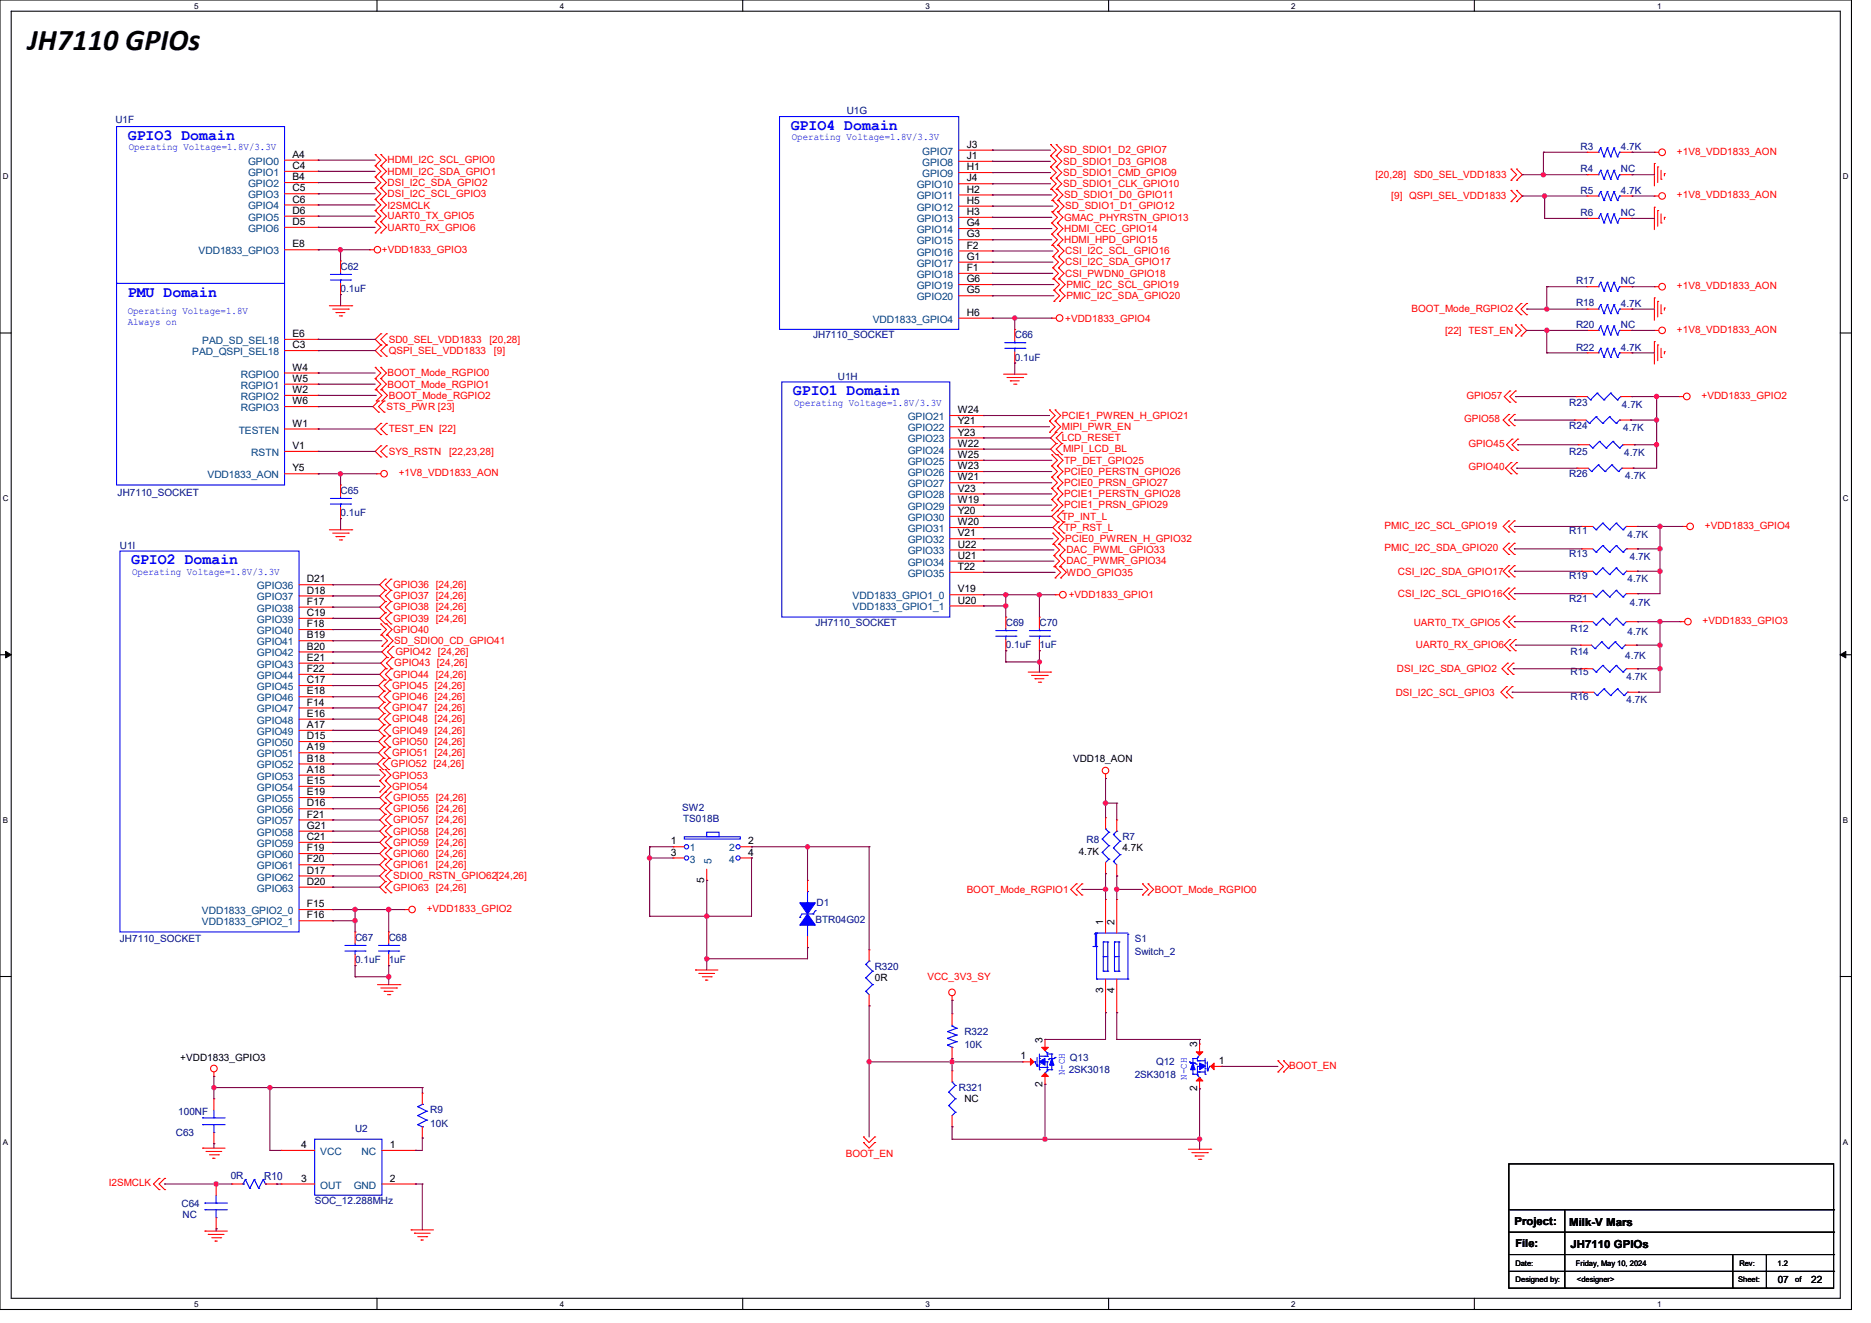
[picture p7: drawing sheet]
<svg xmlns="http://www.w3.org/2000/svg" width="297mm" height="210mm" viewBox="0 0 297 210" stroke-linecap="round" stroke-linejoin="round" font-family="sans-serif">
<defs><g id="words">
<text font-size="4.8" x="4.4" y="7.9">JH7110 GPIOs</text>
<g font-size="2.5" fill="#00f">
<text x="20.3" y="22.2">GPIO3 Domain</text>
<text x="125.5" y="20.6">GPIO4 Domain</text>
<text x="20.3" y="47.1">PMU Domain</text>
<text x="125.9" y="62.7">GPIO1 Domain</text>
<text x="20.8" y="89.6">GPIO2 Domain</text>
</g>
<text font-size="1.8" fill="#000080" x="42" y="187.4">R10</text>
<g font-size="1.8">
<text x="240.4" y="194.4">Project:</text>
<text x="240.6" y="197.9">File:</text>
<text x="249.1" y="194.5">Milk-V Mars</text>
<text x="249.3" y="198.1">JH7110 GPIOs</text>
</g>
<g font-size="1.6" fill="#000080">
<text x="18.3" y="19.6">U1F</text>
<text x="134.4" y="18.1">U1G</text>
<text x="250.9" y="23.8">R3</text>
<text x="257.3" y="23.8">4.7K</text>
<text x="250.9" y="27.4">R4</text>
<text x="257.3" y="27.4">NC</text>
<text x="250.9" y="34.3">R6</text>
<text x="250.9" y="30.8">R5</text>
<text x="257.3" y="34.3">NC</text>
<text x="257.3" y="30.8">4.7K</text>
<text x="54.1" y="42.8">C62</text>
<text x="54.1" y="46.4">0.1uF</text>
<text x="250.2" y="45.1">R17</text>
<text x="257.3" y="45.1">NC</text>
<text x="129.1" y="53.7">JH7110_SOCKET</text>
<text x="161.1" y="53.7">C66</text>
<text x="250.2" y="48.5">R18</text>
<text x="250.2" y="52.1">R20</text>
<text x="257.3" y="48.7">4.7K</text>
<text x="257.3" y="52.1">NC</text>
<text x="161.1" y="57.3">0.1uF</text>
<text x="250.2" y="55.6">R22</text>
<text x="257.3" y="55.6">4.7K</text>
<text x="133" y="60.3">U1H</text>
<text x="249.1" y="64.4">R23</text>
<text x="257.5" y="64.7">4.7K</text>
<text x="249.1" y="68.1">R24</text>
<text x="257.7" y="68.5">4.7K</text>
<text x="249.1" y="75.7">R26</text>
<text x="249.1" y="72.2">R25</text>
<text x="257.8" y="72.4">4.7K</text>
<text x="258" y="76.1">4.7K</text>
<text x="18.7" y="78.8">JH7110_SOCKET</text>
<text x="54.1" y="78.4">C65</text>
<text x="54.1" y="82">0.1uF</text>
<text x="19" y="87.1">U1I</text>
<text x="249.1" y="84.8">R11</text>
<text x="249.1" y="88.4">R13</text>
<text x="258.4" y="85.3">4.7K</text>
<text x="258.7" y="88.9">4.7K</text>
<text x="249.1" y="91.9">R19</text>
<text x="249.1" y="95.5">R21</text>
<text x="258.4" y="92.5">4.7K</text>
<text x="129.4" y="99.4">JH7110_SOCKET</text>
<text x="159.7" y="99.4">C69</text>
<text x="165" y="99.4">C70</text>
<text x="249.3" y="100.3">R12</text>
<text x="258.4" y="100.8">4.7K</text>
<text x="258.7" y="96.2">4.7K</text>
<text x="159.7" y="102.9">0.1uF</text>
<text x="165" y="102.9">1uF</text>
<text x="249.3" y="104">R14</text>
<text x="249.3" y="107.2">R15</text>
<text x="258" y="104.5">4.7K</text>
<text x="258.2" y="107.9">4.7K</text>
<text x="249.3" y="111.1">R16</text>
<text x="258.2" y="111.7">4.7K</text>
<text x="108.3" y="128.7">SW2</text>
<text x="108.5" y="130.5">TS018B</text>
<text x="172.5" y="133.9">R8</text>
<text x="178.2" y="133.4">R7</text>
<text x="129.6" y="143.8">D1</text>
<text x="19" y="149.5">JH7110_SOCKET</text>
<text x="56.4" y="149.4">C67</text>
<text x="61.7" y="149.4">C68</text>
<text x="129.4" y="146.5">BTR04G02</text>
<text x="180.1" y="149.5">S1</text>
<text x="56.4" y="152.9">0.1uF</text>
<text x="61.7" y="152.9">1uF</text>
<text x="138.9" y="154">R320</text>
<text x="180.1" y="151.7">Switch_2</text>
<text x="153.1" y="164.3">R322</text>
<text x="153.1" y="166.4">10K</text>
<text x="152.2" y="173.2">R321</text>
<text x="169.6" y="170.3">2SK3018</text>
<text x="169.8" y="168.4">Q13</text>
<text x="180.1" y="171">2SK3018</text>
<text x="183.5" y="169.1">Q12</text>
<text x="28.3" y="176.9">100NF</text>
<text x="56.4" y="179.7">U2</text>
<text x="68.3" y="176.7">R9</text>
<text x="68.3" y="178.9">10K</text>
<text x="27.9" y="180.3">C63</text>
<text x="28.8" y="191.7">C64</text>
<text x="36.6" y="187.2">0R</text>
<text x="50" y="191.1">SOC_12.288MHz</text>
<text x="29" y="193.3">NC</text>
</g>
<g font-size="1.6" fill="#00f">
<text x="20.4" y="23.8">Operating Voltage=1.8V/3.3V</text>
<text x="125.7" y="22.2">Operating Voltage=1.8V/3.3V</text>
<text x="20.3" y="49.8">Operating Voltage=1.8V</text>
<text x="20.3" y="51.6">Always on</text>
<text x="126.1" y="64.4">Operating Voltage=1.8V/3.3V</text>
<text x="21" y="91.2">Operating Voltage=1.8V/3.3V</text>
<text x="169" y="170.7" transform="rotate(-90 169 170.7)">N-CH</text>
<text x="188.4" y="171.4" transform="rotate(-90 188.4 171.4)">N-CH</text>
</g>
<g font-size="1.6">
<text x="153.5" y="23.5">J3</text>
<text x="46.4" y="25">A4</text>
<text x="46.4" y="28.6">B4</text>
<text x="46.4" y="26.8">C4</text>
<text x="153.5" y="27">H1</text>
<text x="153.5" y="25.2">J1</text>
<text x="153.5" y="28.8">J4</text>
<text x="46.4" y="30.4">C5</text>
<text x="46.4" y="32.2">C6</text>
<text x="46.4" y="35.7">D5</text>
<text x="46.4" y="33.9">D6</text>
<text x="153.5" y="35.9">G4</text>
<text x="153.5" y="30.6">H2</text>
<text x="153.5" y="34.1">H3</text>
<text x="153.5" y="32.3">H5</text>
<text x="46.4" y="39.3">E8</text>
<text x="153.5" y="39.5">F2</text>
<text x="153.5" y="41.2">G1</text>
<text x="153.5" y="37.7">G3</text>
<text x="153.5" y="43">F1</text>
<text x="153.5" y="46.6">G5</text>
<text x="153.5" y="44.8">G6</text>
<text x="46.4" y="53.5">E6</text>
<text x="153.5" y="50.1">H6</text>
<text x="46.4" y="58.8">W4</text>
<text x="46.4" y="55.3">C3</text>
<text x="46.4" y="62.4">W2</text>
<text x="46.4" y="60.6">W5</text>
<text x="46.4" y="64.2">W6</text>
<text x="152" y="65.6">W24</text>
<text x="46.4" y="71.3">V1</text>
<text x="46.4" y="67.7">W1</text>
<text x="152" y="70.9">W22</text>
<text x="152" y="67.4">Y21</text>
<text x="152" y="69.1">Y23</text>
<text x="46.4" y="74.8">Y5</text>
<text x="152" y="76.2">W21</text>
<text x="152" y="74.5">W23</text>
<text x="152" y="72.7">W25</text>
<text x="152" y="78">V23</text>
<text x="152" y="79.8">W19</text>
<text x="152" y="83.4">W20</text>
<text x="152" y="81.6">Y20</text>
<text x="152" y="88.7">U21</text>
<text x="152" y="86.9">U22</text>
<text x="152" y="85.1">V21</text>
<text x="48.7" y="94.2">D18</text>
<text x="48.7" y="92.4">D21</text>
<text x="48.7" y="96">F17</text>
<text x="152" y="90.5">T22</text>
<text x="152" y="95.8">U20</text>
<text x="152" y="94">V19</text>
<text x="48.7" y="101.3">B19</text>
<text x="48.7" y="97.8">C19</text>
<text x="48.7" y="99.5">F18</text>
<text x="48.7" y="103.1">B20</text>
<text x="48.7" y="104.9">E21</text>
<text x="48.7" y="106.7">F22</text>
<text x="48.7" y="108.4">C17</text>
<text x="48.7" y="113.8">E16</text>
<text x="48.7" y="110.2">E18</text>
<text x="48.7" y="112">F14</text>
<text x="48.7" y="115.5">A17</text>
<text x="48.7" y="119.1">A19</text>
<text x="48.7" y="117.3">D15</text>
<text x="48.7" y="122.7">A18</text>
<text x="48.7" y="120.9">B18</text>
<text x="48.7" y="124.4">E15</text>
<text x="170.3" y="120.9">VDD18_AON</text>
<text x="48.7" y="128">D16</text>
<text x="48.7" y="126.2">E19</text>
<text x="48.7" y="129.8">F21</text>
<text x="48.7" y="131.6">G21</text>
<text x="48.7" y="133.3">C21</text>
<text x="48.7" y="135.1">F19</text>
<text x="48.7" y="136.9">F20</text>
<text x="106.5" y="134">1</text>
<text x="106.5" y="135.8">3</text>
<text x="118.8" y="134">2</text>
<text x="118.8" y="135.8">4</text>
<text x="171.2" y="135.7">4.7K</text>
<text x="178.2" y="135.1">4.7K</text>
<text x="48.7" y="138.7">D17</text>
<text x="48.7" y="140.4">D20</text>
<text x="48.7" y="144">F15</text>
<text x="111.8" y="140.1" transform="rotate(-90 111.8 140.1)">5</text>
<text x="48.7" y="145.8">F16</text>
<text x="175.1" y="146.8" transform="rotate(-90 175.1 146.8)">1</text>
<text x="176.9" y="146.8" transform="rotate(-90 176.9 146.8)">2</text>
<text x="138.9" y="155.7">0R</text>
<text x="175.1" y="157.6" transform="rotate(-90 175.1 157.6)">3</text>
<text x="176.9" y="157.6" transform="rotate(-90 176.9 157.6)">4</text>
<text x="165.5" y="165.5" transform="rotate(-90 165.5 165.5)">3</text>
<text x="190" y="166.2" transform="rotate(-90 190 166.2)">3</text>
<text x="28.6" y="168.4">+VDD1833_GPIO3</text>
<text x="162" y="168.2">1</text>
<text x="165.5" y="172.5" transform="rotate(-90 165.5 172.5)">2</text>
<text x="190" y="173.2" transform="rotate(-90 190 173.2)">2</text>
<text x="193.5" y="168.9">1</text>
<text x="153.1" y="174.9">NC</text>
<text x="47.8" y="182.2">4</text>
<text x="61.9" y="182.2">1</text>
<text x="47.8" y="187.6">3</text>
<text x="61.9" y="187.6">2</text>
<text x="282.2" y="203.6">07</text>
<text x="287.5" y="203.6">22</text>
</g>
<g font-size="1.6" fill="#004080">
<text x="39.4" y="26.1">GPIO0</text>
<text x="39.4" y="29.7">GPIO2</text>
<text x="39.4" y="27.9">GPIO1</text>
<text x="145.5" y="29.9">GPIO10</text>
<text x="146.4" y="28.1">GPIO9</text>
<text x="146.4" y="26.3">GPIO8</text>
<text x="146.4" y="24.6">GPIO7</text>
<text x="39.4" y="31.5">GPIO3</text>
<text x="39.4" y="33.3">GPIO4</text>
<text x="39.4" y="35">GPIO5</text>
<text x="145.5" y="31.7">GPIO11</text>
<text x="145.5" y="35.2">GPIO13</text>
<text x="145.5" y="33.4">GPIO12</text>
<text x="31.5" y="40.4">VDD1833_GPIO3</text>
<text x="39.4" y="36.8">GPIO6</text>
<text x="145.5" y="40.6">GPIO16</text>
<text x="145.5" y="38.8">GPIO15</text>
<text x="145.5" y="37">GPIO14</text>
<text x="145.5" y="44.1">GPIO18</text>
<text x="145.5" y="42.3">GPIO17</text>
<text x="145.5" y="47.7">GPIO20</text>
<text x="145.5" y="45.9">GPIO19</text>
<text x="138.5" y="51.2">VDD1833_GPIO4</text>
<text x="30.5" y="56.4">PAD_QSPI_SEL18</text>
<text x="32.1" y="54.6">PAD_SD_SEL18</text>
<text x="38.2" y="59.9">RGPIO0</text>
<text x="38.2" y="63.5">RGPIO2</text>
<text x="38.2" y="61.7">RGPIO1</text>
<text x="38.2" y="65.3">RGPIO3</text>
<text x="37.9" y="68.8">TESTEN</text>
<text x="144.1" y="66.7">GPIO21</text>
<text x="144.1" y="68.5">GPIO22</text>
<text x="144.1" y="70.2">GPIO23</text>
<text x="32.9" y="75.9">VDD1833_AON</text>
<text x="39.9" y="72.4">RSTN</text>
<text x="144.1" y="77.3">GPIO27</text>
<text x="144.1" y="72">GPIO24</text>
<text x="144.1" y="75.6">GPIO26</text>
<text x="144.1" y="73.8">GPIO25</text>
<text x="144.1" y="79.1">GPIO28</text>
<text x="144.1" y="80.9">GPIO29</text>
<text x="144.1" y="82.7">GPIO30</text>
<text x="144.1" y="89.8">GPIO34</text>
<text x="144.1" y="88">GPIO33</text>
<text x="144.1" y="86.2">GPIO32</text>
<text x="144.1" y="84.5">GPIO31</text>
<text x="40.8" y="95.3">GPIO37</text>
<text x="40.8" y="93.5">GPIO36</text>
<text x="135.4" y="95.1">VDD1833_GPIO1_0</text>
<text x="144.1" y="91.6">GPIO35</text>
<text x="40.8" y="98.9">GPIO39</text>
<text x="40.8" y="97.1">GPIO38</text>
<text x="40.8" y="100.6">GPIO40</text>
<text x="135.4" y="96.9">VDD1833_GPIO1_1</text>
<text x="40.8" y="102.4">GPIO41</text>
<text x="40.8" y="104.2">GPIO42</text>
<text x="40.8" y="106">GPIO43</text>
<text x="40.8" y="107.8">GPIO44</text>
<text x="40.8" y="109.5">GPIO45</text>
<text x="40.8" y="111.3">GPIO46</text>
<text x="40.8" y="113.1">GPIO47</text>
<text x="40.8" y="116.6">GPIO49</text>
<text x="40.8" y="118.4">GPIO50</text>
<text x="40.8" y="114.9">GPIO48</text>
<text x="40.8" y="123.8">GPIO53</text>
<text x="40.8" y="120.2">GPIO51</text>
<text x="40.8" y="122">GPIO52</text>
<text x="40.8" y="125.5">GPIO54</text>
<text x="40.8" y="129.1">GPIO56</text>
<text x="40.8" y="127.3">GPIO55</text>
<text x="40.8" y="130.9">GPIO57</text>
<text x="40.8" y="134.4">GPIO59</text>
<text x="40.8" y="136.2">GPIO60</text>
<text x="40.8" y="138">GPIO61</text>
<text x="40.8" y="132.7">GPIO58</text>
<text x="109.5" y="135.1">1</text>
<text x="109.5" y="136.9">3</text>
<text x="112.9" y="137.1" transform="rotate(-90 112.9 137.1)">5</text>
<text x="115.8" y="135.1">2</text>
<text x="115.8" y="136.9">4</text>
<text x="40.8" y="139.8">GPIO62</text>
<text x="40.8" y="141.5">GPIO63</text>
<text x="32" y="145.1">VDD1833_GPIO2_0</text>
<text x="32" y="146.9">VDD1833_GPIO2_1</text>
<text x="50.8" y="183.3">VCC</text>
<text x="57.4" y="183.3">NC</text>
<text x="50.8" y="188.7">OUT</text>
<text x="56.2" y="188.7">GND</text>
</g>
<g font-size="1.6" fill="#f00">
<text x="61.5" y="26">HDMI_I2C_SCL_GPIO0</text>
<text x="61.5" y="27.7">HDMI_I2C_SDA_GPIO1</text>
<text x="61.5" y="29.5">DSI_I2C_SDA_GPIO2</text>
<text x="168.8" y="24.4">SD_SDIO1_D2_GPIO7</text>
<text x="168.8" y="26.1">SD_SDIO1_D3_GPIO8</text>
<text x="168.8" y="29.7">SD_SDIO1_CLK_GPIO10</text>
<text x="168.8" y="27.9">SD_SDIO1_CMD_GPIO9</text>
<text x="218.4" y="28.3">[20,28]</text>
<text x="224.4" y="28.3">SD0_SEL_VDD1833</text>
<text x="266.2" y="24.5">+1V8_VDD1833_AON</text>
<text x="61.5" y="31.3">DSI_I2C_SCL_GPIO3</text>
<text x="61.5" y="34.8">UART0_TX_GPIO5</text>
<text x="61.5" y="33.3">I2SMCLK</text>
<text x="168.9" y="35">GMAC_PHYRSTN_GPIO13</text>
<text x="168.9" y="31.5">SD_SDIO1_D0_GPIO11</text>
<text x="169.1" y="33.3">SD_SDIO1_D1_GPIO12</text>
<text x="220.8" y="31.6">[9] QSPI_SEL_VDD1833</text>
<text x="266.2" y="31.5">+1V8_VDD1833_AON</text>
<text x="60.6" y="40.2">+VDD1833_GPIO3</text>
<text x="61.5" y="36.6">UART0_RX_GPIO6</text>
<text x="168.9" y="36.8">HDMI_CEC_GPIO14</text>
<text x="168.9" y="38.6">HDMI_HPD_GPIO15</text>
<text x="169.1" y="40.4">CSI_I2C_SCL_GPIO16</text>
<text x="169.1" y="42.1">CSI_I2C_SDA_GPIO17</text>
<text x="169.1" y="43.9">CSI_PWDN0_GPIO18</text>
<text x="169.3" y="45.7">PMIC_I2C_SCL_GPIO19</text>
<text x="169.3" y="47.5">PMIC_I2C_SDA_GPIO20</text>
<text x="266.2" y="45.9">+1V8_VDD1833_AON</text>
<text x="169.1" y="51">+VDD1833_GPIO4</text>
<text x="224" y="49.6">BOOT_Mode_RGPIO2</text>
<text x="229.4" y="53">[22] TEST_EN</text>
<text x="266.2" y="52.8">+1V8_VDD1833_AON</text>
<text x="61.5" y="59.7">BOOT_Mode_RGPIO0</text>
<text x="61.7" y="56.2">QSPI_SEL_VDD1833</text>
<text x="61.7" y="54.4">SD0_SEL_VDD1833</text>
<text x="77.7" y="54.4">[20,28]</text>
<text x="78.4" y="56.2">[9]</text>
<text x="61.3" y="65.1">STS_PWR [23]</text>
<text x="61.5" y="61.5">BOOT_Mode_RGPIO1</text>
<text x="61.7" y="63.3">BOOT_Mode_RGPIO2</text>
<text x="232.8" y="63.3">GPIO57</text>
<text x="270.1" y="63.3">+VDD1833_GPIO2</text>
<text x="61.7" y="68.6">TEST_EN [22]</text>
<text x="168.6" y="66.5">PCIE1_PWREN_H_GPIO21</text>
<text x="168.6" y="70">LCD_RESET</text>
<text x="168.6" y="68.3">MIPI_PWR_EN</text>
<text x="168.8" y="71.8">MIPI_LCD_BL</text>
<text x="232.4" y="67">GPIO58</text>
<text x="233.1" y="70.9">GPIO45</text>
<text x="61.7" y="72.2">SYS_RSTN</text>
<text x="63.3" y="75.6">+1V8_VDD1833_AON</text>
<text x="71.3" y="72.2">[22,23,28]</text>
<text x="168.9" y="75.4">PCIE0_PERSTN_GPIO26</text>
<text x="168.9" y="77.2">PCIE0_PRSN_GPIO27</text>
<text x="168.9" y="73.6">TP_DET_GPIO25</text>
<text x="233.1" y="74.7">GPIO40</text>
<text x="168.6" y="82.5">TP_INT_L</text>
<text x="168.9" y="78.9">PCIE1_PERSTN_GPIO28</text>
<text x="168.9" y="80.7">PCIE1_PRSN_GPIO29</text>
<text x="219.8" y="83.9">PMIC_I2C_SCL_GPIO19</text>
<text x="270.6" y="83.9">+VDD1833_GPIO4</text>
<text x="168.9" y="84.3">TP_RST_L</text>
<text x="169.1" y="86">PCIE0_PWREN_H_GPIO32</text>
<text x="169.3" y="87.8">DAC_PWML_GPIO33</text>
<text x="169.3" y="89.6">DAC_PWMR_GPIO34</text>
<text x="219.8" y="87.5">PMIC_I2C_SDA_GPIO20</text>
<text x="62.4" y="95.1">GPIO37 [24,26]</text>
<text x="62.4" y="93.3">GPIO36 [24,26]</text>
<text x="169.3" y="91.4">WDO_GPIO35</text>
<text x="169.6" y="94.9">+VDD1833_GPIO1</text>
<text x="221.9" y="91.2">CSI_I2C_SDA_GPIO17</text>
<text x="221.9" y="94.8">CSI_I2C_SCL_GPIO16</text>
<text x="62.4" y="96.9">GPIO38 [24,26]</text>
<text x="62.4" y="98.7">GPIO39 [24,26]</text>
<text x="62.4" y="100.5">GPIO40</text>
<text x="224.4" y="99.4">UART0_TX_GPIO5</text>
<text x="270.3" y="99">+VDD1833_GPIO3</text>
<text x="62.4" y="107.6">GPIO44 [24,26]</text>
<text x="62.6" y="105.8">GPIO43 [24,26]</text>
<text x="62.6" y="102.2">SD_SDIO0_CD_GPIO41</text>
<text x="62.8" y="104">GPIO42 [24,26]</text>
<text x="221.7" y="106.7">DSI_I2C_SDA_GPIO2</text>
<text x="224.8" y="102.9">UART0_RX_GPIO6</text>
<text x="62.2" y="109.3">GPIO45 [24,26]</text>
<text x="62.2" y="111.1">GPIO46 [24,26]</text>
<text x="62.2" y="112.9">GPIO47 [24,26]</text>
<text x="221.5" y="110.4">DSI_I2C_SCL_GPIO3</text>
<text x="62.2" y="114.7">GPIO48 [24,26]</text>
<text x="62.2" y="116.5">GPIO49 [24,26]</text>
<text x="62.2" y="118.2">GPIO50 [24,26]</text>
<text x="62.1" y="121.8">GPIO52 [24,26]</text>
<text x="62.2" y="120">GPIO51 [24,26]</text>
<text x="62.2" y="123.6">GPIO53</text>
<text x="62.2" y="125.3">GPIO54</text>
<text x="62.4" y="128.9">GPIO56 [24,26]</text>
<text x="62.4" y="127.1">GPIO55 [24,26]</text>
<text x="62.4" y="130.7">GPIO57 [24,26]</text>
<text x="62.4" y="134.2">GPIO59 [24,26]</text>
<text x="62.4" y="132.5">GPIO58 [24,26]</text>
<text x="62.4" y="137.8">GPIO61 [24,26]</text>
<text x="62.4" y="136">GPIO60 [24,26]</text>
<text x="62.4" y="139.6">SDIO0_RSTN_GPIO62[24,26]</text>
<text x="62.4" y="141.4">GPIO63 [24,26]</text>
<text x="153.4" y="141.7">BOOT_Mode_RGPIO1</text>
<text x="183.3" y="141.7">BOOT_Mode_RGPIO0</text>
<text x="67.7" y="144.7">+VDD1833_GPIO2</text>
<text x="147.2" y="155.6">VCC_3V3_SY</text>
<text x="204.7" y="169.6">BOOT_EN</text>
<text x="134.2" y="183.7">BOOT_EN</text>
<text x="17.3" y="188.3">I2SMCLK</text>
</g>
<g font-size="1.3">
<text x="30.8" y="1.4">5</text>
<text x="88.9" y="1.4">4</text>
<text x="146.9" y="1.4">3</text>
<text x="205" y="1.4">2</text>
<text x="263" y="1.4">1</text>
<text x=".4" y="28.5">D</text>
<text x="292.5" y="28.5">D</text>
<text x=".4" y="79.5">C</text>
<text x="292.5" y="79.5">C</text>
<text x=".4" y="130.6">B</text>
<text x="292.5" y="130.6">B</text>
<text x=".4" y="181.7">A</text>
<text x="292.5" y="181.7">A</text>
<text x="30.8" y="207.4">5</text>
<text x="88.9" y="207.4">4</text>
<text x="146.9" y="207.4">3</text>
<text x="205" y="207.4">2</text>
<text x="263" y="207.4">1</text>
</g>
<g font-size="1.2">
<text x="240.5" y="201">Date:</text>
<text x="240.6" y="203.5">Designed by:</text>
<text x="250.2" y="201">Friday, May 10, 2024</text>
<text x="250.3" y="203.5">&lt;designer&gt;</text>
<text x="275.9" y="203.5">Sheet:</text>
<text x="276.1" y="201">Rev:</text>
<text x="282.2" y="201">1.2</text>
<text x="285" y="203.5">of</text>
</g>
</g></defs>
<path d="M0 0h293.9v207.9h-293.9zM1.8 1.8h290.3v204.3h-290.3z" fill="none" stroke="#000" stroke-width=".17"/>
<g fill="#fff">
<path d="M30.8 .2h.7v1.4h-.7z"/>
<path d="M30.8 206.3h.7v1.4h-.7z"/>
</g>
<path d="M59.8 0v1.8M59.8 206.1v1.8" fill="none" stroke="#000" stroke-width=".17"/>
<g fill="#fff">
<path d="M88.9 .2h.7v1.4h-.7z"/>
<path d="M88.9 206.3h.7v1.4h-.7z"/>
</g>
<path d="M117.9 0v1.8M117.9 206.1v1.8" fill="none" stroke="#000" stroke-width=".17"/>
<g fill="#fff">
<path d="M146.9 .2h.7v1.4h-.7z"/>
<path d="M146.9 206.3h.7v1.4h-.7z"/>
</g>
<path d="M176 0v1.8M176 206.1v1.8" fill="none" stroke="#000" stroke-width=".17"/>
<g fill="#fff">
<path d="M205 .2h.7v1.4h-.7z"/>
<path d="M205 206.3h.7v1.4h-.7z"/>
</g>
<path d="M234 0v1.8M234 206.1v1.8" fill="none" stroke="#000" stroke-width=".17"/>
<g fill="#fff">
<path d="M263.1 .2h.7v1.4h-.7z"/>
<path d="M263.1 206.3h.7v1.4h-.7z"/>
<path d="M.4 27.3h1v1.4h-1z"/>
<path d="M292.6 27.3h.9v1.4h-.9z"/>
<path d="M.4 78.4h1v1.4h-1z"/>
<path d="M292.6 78.4h.9v1.4h-.9z"/>
</g>
<path d="M0 52.9h1.8M292.1 52.9h1.8" fill="none" stroke="#000" stroke-width=".17"/>
<g fill="#fff">
<path d="M.4 129.5h.9v1.4h-.9z"/>
<path d="M292.6 129.5h.8v1.4h-.8z"/>
</g>
<path d="M0 103.9h1.8M292.1 103.9h1.8" fill="none" stroke="#000" stroke-width=".17"/>
<path d="M.9 103.4l.9 .5-.9 .5zM292.1 103.9l.9-.5v1z" fill="#000" stroke="#000" stroke-width=".16"/>
<g fill="#fff">
<path d="M.4 180.5h.9v1.4h-.9z"/>
<path d="M292.5 180.5h.9v1.4h-.9z"/>
</g>
<g fill="none" stroke="#000" stroke-width=".17">
<path d="M0 155h1.8M292.1 155h1.8M239.5 184.7h51.6v19.8h-51.6zM239.5 192h51.6M239.5 195.6h51.6M239.5 199.1h51.6M248.4 192v12.5M275.1 199.1v5.4M280.4 199.1v5.4M291.1 192h.1M291.1 195.6h.1M291.1 199.1h.1"/>
<path d="M239.5 201.8h51.6M248.4 204.5h.1M275.1 204.5h.1M280.4 204.5h.1M291.1 201.8h.1"/>
</g>
<g fill="none" stroke="#f00" stroke-width=".17">
<path d="M45.2 39.6h5.3M45.2 25.4h5.3M45.2 29h5.3M45.2 27.2h5.3M45.2 30.8h5.3M45.2 32.5h5.3M45.2 36.1h5.3M45.2 34.3h5.3M50.5 25.4h.1M50.5 29h.1M50.5 27.2h.1M50.5 30.8h.1"/>
<path d="M50.5 32.5h.1M50.5 36.1h.1M50.5 34.3h.1M50.5 39.6h.1M58.7 39.6h.1M58.7 39.6h.7M59.6 24.5h.1M59.6 26.3h.1M59.6 28.1h.1M59.6 29.9h.1M59.6 31.6h.1M59.6 33.4h.1"/>
<path d="M59.6 35.2h.1M59.6 37h.1M59.6 24.5l.9 .9-.9 .9M59.6 26.3l.9 .9-.9 .9M59.6 28.1l.9 .9-.9 .9M59.6 29.9l.9 .9-.9 .8M59.6 33.4l.9 .9-.9 .9M59.6 35.2l.9 .9-.9 .9M59.6 31.6l.9 .9-.9 .9M60.5 24.5h.1M60.5 26.3h.1M60.5 28.1h.1"/>
<path d="M60.5 29.9h.1M60.5 31.6h.1M60.5 33.4h.1M60.5 35.2h.1M60.5 37h.1M60.5 24.5l.8 .9-.8 .9M60.5 26.3l.8 .9-.8 .9M60.5 28.1l.8 .9-.8 .9M60.5 29.9l.8 .9-.8 .8M60.5 33.4l.8 .9-.8 .9M60.5 35.2l.8 .9-.8 .9M60.5 31.6l.8 .9-.8 .9"/>
<path d="M152.2 39.8h5.3M152.2 38.1h5.3M152.2 36.3h5.3M152.2 27.4h5.3M152.2 30.9h5.3M152.2 34.5h5.3M152.2 32.7h5.3M152.2 25.6h5.3M152.2 23.8h5.3M152.2 29.2h5.3M157.5 39.8h.1M157.5 38.1h.1"/>
<path d="M157.5 36.3h.1M157.5 27.4h.1M157.5 30.9h.1M157.5 34.5h.1M157.5 32.7h.1M157.5 25.6h.1M157.5 23.8h.1M157.5 29.2h.1M166.8 22.9h.1M166.8 24.7h.1M166.8 26.5h.1M166.8 28.3h.1"/>
<path d="M166.8 30.1h.1M166.8 22.9l.9 .9-.9 .9M166.8 24.7l.9 .9-.9 .9M166.8 28.3l.9 .9-.9 .9M166.8 26.5l.9 .9-.9 .9M167 33.6h.1M167 35.4h.1M167 37.2h.1M167 38.9h.1M167 30.1h.1M167 31.8h.1M167 33.6l.9 .9-.9 .9"/>
<path d="M167 35.4l.9 .9-.9 .9M167 37.2l.9 .9-.9 .8M167 30.1l.9 .8-.9 .9M167.1 38.9h.1M167.1 31.8h.1M167.1 33.6h.1M167.1 38.9l.9 .9-.9 .9M167.1 31.8l.9 .9-.9 .9M167.7 22.9h.1M167.7 24.7h.1M167.7 26.5h.1M167.7 28.3h.1"/>
<path d="M167.7 30.1h.1M167.7 22.9l.9 .9-.9 .9M167.7 24.7l.9 .9-.9 .9M167.7 28.3l.9 .9-.9 .9M167.7 26.5l.9 .9-.9 .9M167.9 33.6h.1M167.9 35.4h.1M167.9 37.2h.1M167.9 38.9h.1M167.9 30.1h.1M167.9 31.8h.1M167.9 33.6l.8 .9-.8 .9"/>
<path d="M167.9 35.4l.8 .9-.8 .9M167.9 37.2l.8 .9-.8 .8M167.9 30.1l.8 .8-.8 .9M168 38.9h.1M168 31.8h.1M168 33.6h.1M168 38.9l.9 .9-.9 .9M168 31.8l.9 .9-.9 .9M239.9 28.6h.1M239.9 26.8h.1M239.9 32h.1M239.9 30.2h.1"/>
<path d="M239.9 26.8l.8 .9-.8 .9M239.9 30.2l.8 .9-.8 .9M240.7 26.8h.1M240.7 28.6h.1M240.7 30.2h.1M240.7 32h.1M240.7 26.8l.9 .9-.9 .9M240.7 30.2l.9 .9-.9 .9M251.9 34.7h.1M251.9 27.7h.1M251.9 24.2h.1M251.9 31.1h.1"/>
<path d="M251.9 24.2h1.8M251.9 31.1h1.8M251.9 34.7h1.8M251.9 27.7h1.8M257.3 24.2h1.8M257.3 31.1h1.8M257.3 34.7h1.8M257.3 27.7h1.8M259.1 34.7h.1M259.1 27.7h.1M259.1 24.2h.1M259.1 31.1h.1"/>
<path d="M262.6 26h.1M262.6 24.2h.1M262.6 32.9h.1M262.6 31.1h.1M262.6 26v3.5M262.6 32.9v3.5M262.6 24.2h.7M262.6 31.1h.7M263.1 26.5h.1M263.1 33.4h.1M263.1 26.5v2.5M263.1 33.4v2.5"/>
<path d="M263.7 28.4h.1M263.7 35.4h.1M263.7 27v1.4M263.7 34v1.4M264.2 27.6h.1M264.2 34.5h.1M264.2 27.6v.3M264.2 34.5v.3M45.2 59.2h5.3M45.2 55.6h5.3M45.2 53.9h5.3M50.5 59.2h.1"/>
<path d="M50.5 55.6h.1M50.5 53.9h.1M52.3 48.5h3.5M52.8 49.1h2.5M53.3 49.6h.1M53.3 49.6h1.5M53.9 50.1h.3M54.1 41.4h.1M54.1 46.8h.1M54.1 41.4v1.8M54.1 45v1.8M54.2 50.1h.1"/>
<path d="M55.3 49.1h.1M55.8 48.5h.1M59.6 58.3h.1M59.6 58.3l.9 .9-.9 .9M60.5 54.8h.1M60.5 56.5h.1M60.5 53h.1M60.5 58.3h.1M60.5 54.8l-.9 .8 .9 .9M60.5 53l-.9 .9 .9 .9M60.5 58.3l.8 .9-.8 .9M61.3 56.5h.1"/>
<path d="M61.3 54.8h.1M61.3 53h.1M61.3 54.8l-.8 .8 .8 .9M61.3 53l-.8 .9 .8 .9M152.2 50.5h5.3M152.2 43.4h5.3M152.2 41.6h5.3M152.2 46.9h5.3M152.2 45.2h5.3M157.5 43.4h.1M157.5 41.6h.1M157.5 46.9h.1"/>
<path d="M157.5 45.2h.1M157.5 50.5h.1M159.3 59.4h3.6M159.9 59.9h2.4M161.1 52.3h.1M161.1 57.6h.1M161.1 52.3v1.8M161.1 55.8v1.8M162.3 59.9h.1M162.9 59.4h.1M167 50.5h.1M167 50.5h.7"/>
<path d="M167.1 40.7h.1M167.1 42.5h.1M167.1 44.3h.1M167.1 40.7l.9 .9-.9 .9M167.1 42.5l.9 .9-.9 .9M167.3 44.3h.1M167.3 46.1h.1M167.3 47.8h.1M167.3 44.3l.9 .9-.9 .9M167.3 46.1l.9 .8-.9 .9M168 40.7h.1M168 42.5h.1"/>
<path d="M168 44.3h.1M168 40.7l.9 .9-.9 .9M168 42.5l.9 .9-.9 .9M168.2 44.3h.1M168.2 46.1h.1M168.2 47.8h.1M168.2 44.3l.9 .9-.9 .9M168.2 46.1l.9 .8-.9 .9M240.6 53.3h.1M240.6 51.6h.1M240.6 51.6l.8 .9-.8 .8M241.4 51.6h.1"/>
<path d="M241.4 53.3h.1M241.4 48.2h.1M241.4 50h.1M241.4 51.6l.9 .9-.9 .8M241.4 48.2l-.8 .9 .8 .9M242.3 48.2h.1M242.3 50h.1M242.3 48.2l-.9 .9 .9 .9M251.9 49.1h.1M251.9 45.5h.1M251.9 56h.1M251.9 52.5h.1"/>
<path d="M251.9 49.1h1.8M251.9 45.5h1.8M251.9 52.5h1.8M251.9 56h1.8M257.3 49.1h1.8M257.3 45.5h1.8M257.3 52.5h1.8M257.3 56h1.8M259.1 49.1h.1M259.1 45.5h.1M259.1 56h.1M259.1 52.5h.1"/>
<path d="M262.6 47.3h.1M262.6 45.5h.1M262.6 54.2h.1M262.6 52.5h.1M262.6 47.3v3.5M262.6 54.2v3.6M262.6 45.5h.7M262.6 52.5h.7M263.1 47.8h.1M263.1 54.8h.1M263.1 47.8v2.5M263.1 54.8v2.5"/>
<path d="M263.7 49.8h.1M263.7 56.7h.1M263.7 48.4v1.4M263.7 55.3v1.4M264.2 48.9h.1M264.2 55.8h.1M264.2 48.9v.4M264.2 55.8v.4M45.2 75.2h5.3M45.2 61h5.3M45.2 71.6h5.3M45.2 68.1h5.3"/>
<path d="M45.2 62.8h5.3M45.2 64.5h5.3M50.5 71.6h.1M50.5 68.1h.1M50.5 62.8h.1M50.5 61h.1M50.5 64.5h.1M50.5 75.2h.1M54.1 77h.1M54.1 77v1.8M59.6 60.1h.1M59.6 61.9h.1"/>
<path d="M59.6 60.1l.9 .9-.9 .9M59.7 75.2h.1M59.7 61.9h.1M59.7 63.6h.1M59.7 75.2h.8M59.7 61.9l.9 .9-.9 .8M60.1 63.6h.1M60.1 65.4h.1M60.1 63.6l-.9 .9 .9 .9M60.5 67.2h.1M60.5 69h.1M60.5 70.8h.1"/>
<path d="M60.5 72.5h.1M60.5 60.1h.1M60.5 61.9h.1M60.5 67.2l-.9 .9 .9 .9M60.5 70.8l-.9 .8 .9 .9M60.5 60.1l.8 .9-.8 .9M60.6 61.9h.1M60.6 63.6h.1M60.6 61.9l.9 .9-.9 .8M61 65.4h.1M61 63.6h.1M61 63.6l-.9 .9 .9 .9"/>
<path d="M61.3 69h.1M61.3 67.2h.1M61.3 72.5h.1M61.3 70.8h.1M61.3 67.2l-.8 .9 .8 .9M61.3 70.8l-.8 .8 .8 .9M150.8 78.4h5.3M150.8 76.6h5.3M150.8 71.3h5.3M150.8 74.8h5.3M150.8 66h5.3M150.8 73.1h5.3"/>
<path d="M150.8 67.7h5.3M150.8 69.5h5.3M156.1 78.4h.1M156.1 76.6h.1M156.1 71.3h.1M156.1 74.8h.1M156.1 66h.1M156.1 73.1h.1M156.1 67.7h.1M156.1 69.5h.1M160.4 60.5h.1M160.4 60.5h1.4"/>
<path d="M160.9 61h.4M161.3 61h.1M166.6 65.1h.1M166.6 66.8h.1M166.6 68.6h.1M166.6 65.1l.9 .9-.9 .8M166.6 66.8l.9 .9-.9 .9M167 74h.1M167 75.7h.1M167 77.5h.1M167 79.3h.1M167 72.2h.1"/>
<path d="M167 74l.9 .8-.9 .9M167 75.7l.9 .9-.9 .9M167 77.5l.9 .9-.9 .9M167 79.3l.9 .9-.9 .9M167 72.2l.9 .9-.9 .9M167.5 65.1h.1M167.5 66.8h.1M167.5 68.6h.1M167.5 65.1l.9 .9-.9 .8M167.5 66.8l.9 .9-.9 .9M167.7 68.6h.1M167.7 70.4h.1"/>
<path d="M167.7 72.2h.1M167.7 68.6l-.9 .9 .9 .9M167.7 70.4l-.9 .9 .9 .9M167.9 74h.1M167.9 75.7h.1M167.9 77.5h.1M167.9 79.3h.1M167.9 72.2h.1M167.9 74l.8 .8-.8 .9M167.9 75.7l.8 .9-.8 .9M167.9 77.5l.8 .9-.8 .9M167.9 79.3l.8 .9-1.7 1.8 .9 .8"/>
<path d="M167.9 72.2l.8 .9-.8 .9M168.6 70.4h.1M168.6 68.6h.1M168.6 72.2h.1M168.6 68.6l-.9 .9 .9 .9M168.6 70.4l-.9 .9 .9 .9M239.5 65.8h.1M239.5 67.6h.1M239.5 65.8l-.9 .9 .9 .9M239.7 62.1h.1M239.7 63.8h.1M239.7 62.1l-.9 .8 .9 .9"/>
<path d="M239.9 73.4h.1M239.9 75.2h.1M239.9 73.4l-.9 .9 .9 .9M240 69.7h.1M240 71.5h.1M240 69.7l-.9 .9 .9 .9M240.4 65.8h.1M240.4 67.6h.1M240.4 65.8l-.9 .9 .9 .9M240.6 62.1h.1M240.6 63.8h.1M240.6 62.1l-.9 .8 .9 .9"/>
<path d="M240.7 73.4h.1M240.7 75.2h.1M240.7 73.4l-.8 .9 .8 .9M240.9 69.7h.1M240.9 71.5h.1M240.9 69.7l-.9 .9 .9 .9M250 66.7h.1M250 66.7h1.8M250.2 62.9h.1M250.2 62.9h1.7M250.3 74.3h.1M250.3 74.3h1.8"/>
<path d="M250.5 70.6h.1M250.5 70.6h1.8M257.1 66.7h1.8M257.3 62.9h1.8M257.5 74.3h1.7M257.6 70.6h1.8M258.9 66.7h.1M259.1 62.9h.1M259.2 74.3h.1M259.4 70.6h.1M266.5 62.9h.1M266.5 62.9h.7"/>
<path d="M47.5 98.1h5.3M47.5 94.6h5.3M47.5 92.8h5.3M47.5 96.4h5.3M47.5 99.9h5.3M52.3 84.1h3.5M52.8 98.1h.1M52.8 94.6h.1M52.8 92.8h.1M52.8 96.4h.1M52.8 99.9h.1M52.8 84.6h2.5"/>
<path d="M53.3 85.2h.1M53.3 85.2h1.5M53.9 85.7h.3M54.1 82.3h.1M54.1 80.5v1.8M54.2 85.7h.1M55.3 84.6h.1M55.8 84.1h.1M60.5 99h.1M60.5 99l.8 .9-.8 .9M61.2 93.7h.1M61.2 95.5h.1"/>
<path d="M61.2 91.9h.1M61.2 97.3h.1M61.2 99h.1M61.2 93.7l-.9 .9 .9 .9M61.2 91.9l-.9 .9 .9 .9M61.2 95.5l-.9 .9 .9 .9M61.2 97.3l-.9 .8 .9 .9M61.3 99h.1M61.3 99l.9 .9-.9 .9M62.1 95.5h.1M62.1 93.7h.1M62.1 91.9h.1"/>
<path d="M62.1 97.3h.1M62.1 99h.1M62.1 93.7l-.9 .9 .9 .9M62.1 91.9l-.9 .9 .9 .9M62.1 95.5l-.9 .9 .9 .9M62.1 97.3l-.9 .8 .9 .9M150.8 94.4h5.3M150.8 90.8h5.3M150.8 96.2h5.3M150.8 89.1h5.3M150.8 87.3h5.3M150.8 85.5h5.3"/>
<path d="M150.8 80.2h5.3M150.8 83.7h5.3M150.8 82h5.3M156.1 90.8h.1M156.1 96.2h.1M156.1 89.1h.1M156.1 87.3h.1M156.1 94.4h.1M156.1 85.5h.1M156.1 80.2h.1M156.1 83.7h.1M156.1 82h.1"/>
<path d="M159.7 98h.1M159.7 98v1.7M165 98h.1M165 98v1.7M167 81.1h.1M167.1 84.6h.1M167.1 86.4h.1M167.1 84.6l.9 .9-.9 .9M167.3 86.4h.1M167.3 88.2h.1M167.3 90h.1M167.3 86.4l.9 .9-.9 .9"/>
<path d="M167.3 88.2l.9 .9-.9 .9M167.5 94.4h.1M167.5 91.7h.1M167.5 90h.1M167.5 94.4h.7M167.5 90l.9 .8-.9 .9M167.9 81.1h.1M167.9 82.8h.1M168 84.6h.1M168 86.4h.1M168 82.8h.1M168 82.8l-.9 .9 1.8 1.8-.9 .9"/>
<path d="M168.2 86.4h.1M168.2 88.2h.1M168.2 90h.1M168.2 86.4l.9 .9-.9 .9M168.2 88.2l.9 .9-.9 .9M168.4 91.7h.1M168.4 90h.1M168.4 90l.9 .8-.9 .9M168.7 82.8h.1M168.7 81.1h.1M168.7 81.1l-.8 .9 .8 .8M168.9 84.6h.1"/>
<path d="M168.9 82.8h.1M168.9 82.8l-.9 .9 .9 .9M239.5 82.7h.1M239.5 84.5h.1M239.5 86.2h.1M239.5 88h.1M239.5 89.8h.1M239.5 91.6h.1M239.5 93.3h.1M239.5 95.1h.1M239.5 97.8h.1M239.5 99.6h.1"/>
<path d="M239.5 82.7l-.9 .9 .9 .9M239.5 86.2l-.9 .9 .9 .9M239.5 89.8l-.9 .9 .9 .9M239.5 93.3l-.9 .9 .9 .9M239.5 97.8l-.9 .9 .9 .9M240.4 82.7h.1M240.4 84.5h.1M240.4 86.2h.1M240.4 88h.1M240.4 89.8h.1M240.4 91.6h.1M240.4 93.3h.1"/>
<path d="M240.4 95.1h.1M240.4 97.8h.1M240.4 99.6h.1M240.4 82.7l-.9 .9 .9 .9M240.4 86.2l-.9 .9 .9 .9M240.4 89.8l-.9 .9 .9 .9M240.4 93.3l-.9 .9 .9 .9M240.4 97.8l-.9 .9 .9 .9M251.1 90.7h.1M251.1 94.2h.1M251.1 83.6h.1M251.1 87.1h.1"/>
<path d="M251.1 98.7h.1M251.1 83.6h1.7M251.1 98.7h1.7M251.1 90.7h1.7M251.1 94.2h1.7M251.1 87.1h1.7M258.2 83.6h1.7M258.2 98.7h1.7M258.2 90.7h1.7M258.2 94.2h1.7M258.2 87.1h1.7M259.9 90.7h.1"/>
<path d="M259.9 94.2h.1M259.9 83.6h.1M259.9 87.1h.1M259.9 98.7h.1M266.7 98.7h.1M266.7 98.7h.7M267.1 83.6h.1M267.1 83.6h.7M47.5 115.9h5.3M47.5 119.5h5.3M47.5 101.7h5.3M47.5 103.5h5.3"/>
<path d="M47.5 108.8h5.3M47.5 117.7h5.3M47.5 114.2h5.3M47.5 110.6h5.3M47.5 105.3h5.3M47.5 112.4h5.3M47.5 107h5.3M52.8 115.9h.1M52.8 119.5h.1M52.8 101.7h.1M52.8 103.5h.1M52.8 108.8h.1"/>
<path d="M52.8 117.7h.1M52.8 114.2h.1M52.8 110.6h.1M52.8 105.3h.1M52.8 112.4h.1M52.8 107h.1M60.5 100.8h.1M60.6 100.8h.1M60.6 102.6h.1M60.6 100.8l.9 .9-.9 .9M61 107.9h.1M61 109.7h.1"/>
<path d="M61 111.5h.1M61 113.3h.1M61 115h.1M61 116.8h.1M61 118.6h.1M61 107.9l-.9 .9 .9 .9M61 109.7l-.9 .9 .9 .9M61 113.3l-.9 .9 .9 .8M61 111.5l-.9 .9 .9 .9M61 115l-.9 .9 .9 .9M61 118.6l-.9 .9 .9 .9M61 116.8l-.9 .9 .9 .9"/>
<path d="M61.2 106.2h.1M61.2 107.9h.1M61.2 106.2l-.9 .8 .9 .9M61.3 104.4h.1M61.3 106.2h.1M61.3 100.8h.1M61.3 104.4l-.8 .9 .8 .9M61.5 102.6h.1M61.5 104.4h.1M61.5 100.8h.1M61.5 100.8l.9 .9-1.8 1.8 .9 .9M61.9 109.7h.1"/>
<path d="M61.9 107.9h.1M61.9 111.5h.1M61.9 115h.1M61.9 113.3h.1M61.9 116.8h.1M61.9 118.6h.1M61.9 107.9l-.9 .9 .9 .9M61.9 109.7l-.9 .9 .9 .9M61.9 113.3l-.9 .9 .9 .8M61.9 111.5l-.9 .9 .9 .9M61.9 115l-.9 .9 .9 .9M61.9 118.6l-.9 .9 .9 .9"/>
<path d="M61.9 116.8l-.9 .9 .9 .9M62.1 107.9h.1M62.1 106.2h.1M62.1 106.2l-.9 .8 .9 .9M62.2 106.2h.1M62.2 104.4h.1M62.2 104.4l-.9 .9 .9 .9M62.4 104.4h.1M62.4 102.6h.1M62.4 102.6l-.9 .9 .9 .9M159.7 103.3h.1M159.7 101.5v1.8"/>
<path d="M163.2 106.7h3.6M163.7 107.2h2.5M164.3 107.7h.1M164.3 107.7h1.4M164.8 108.3h.4M165 103.3h.1M165 101.5v1.8M165.2 108.3h.1M166.2 107.2h.1M166.8 106.7h.1M239.1 109h.1M239.1 110.8h.1"/>
<path d="M239.1 109l-.8 .9 .8 .9M239.3 105.3h.1M239.3 107h.1M239.3 105.3l-.9 .9 .9 .8M239.7 101.5h.1M239.7 103.3h.1M239.7 101.5l-.9 .9 .9 .9M240 109h.1M240 110.8h.1M240 109l-.9 .9 .9 .9M240.2 105.3h.1M240.2 107h.1"/>
<path d="M240.2 105.3l-.9 .9 .9 .8M240.6 101.5h.1M240.6 103.3h.1M240.6 101.5l-.9 .9 .9 .9M250.9 102.4h.1M250.9 102.4h1.7M251.1 106.2h.1M251.1 106.2h1.7M251.2 109.9h.1M251.2 109.9h1.8M258 102.4h1.8M258.2 106.2h1.7"/>
<path d="M258.3 109.9h1.8M259.8 102.4h.1M259.9 106.2h.1M260.1 109.9h.1M47.5 123h5.3M47.5 121.3h5.3M47.5 133.7h5.3M47.5 128.4h5.3M47.5 139h5.3M47.5 124.8h5.3M47.5 126.6h5.3M47.5 135.5h5.3"/>
<path d="M47.5 137.3h5.3M47.5 130.2h5.3M47.5 131.9h5.3M52.8 123h.1M52.8 121.3h.1M52.8 133.7h.1M52.8 128.4h.1M52.8 139h.1M52.8 124.8h.1M52.8 126.6h.1M52.8 135.5h.1M52.8 137.3h.1"/>
<path d="M52.8 130.2h.1M52.8 131.9h.1M60.3 122.2h.1M60.3 123.9h.1M60.3 125.7h.1M60.3 122.2l.9 .8-.9 .9M60.3 123.9l.9 .9-.9 .9M60.8 120.4h.1M60.8 122.2h.1M60.8 120.4l-.9 .9 .9 .9M61 120.4h.1M61.2 127.5h.1"/>
<path d="M61.2 129.3h.1M61.2 125.7h.1M61.2 131h.1M61.2 132.8h.1M61.2 134.6h.1M61.2 136.4h.1M61.2 138.2h.1M61.2 139.9h.1M61.2 122.2h.1M61.2 123.9h.1M61.2 127.5l-.9 .9 .9 .9M61.2 123.9l.9 .9-1.8 1.8 .9 .9"/>
<path d="M61.2 129.3l-.9 .9 .9 .8M61.2 132.8l-.9 .9 .9 .9M61.2 131l-.9 .9 .9 .9M61.2 136.4l-.9 .9 .9 .9M61.2 134.6l-.9 .9 .9 .9M61.2 138.2l-.9 .8 .9 .9M61.2 139.9l-.9 .9 .9 .9M61.2 122.2l.9 .8-.9 .9M61.7 122.2h.1M61.7 120.4h.1M61.7 120.4l-.9 .9 .9 .9M61.9 120.4h.1"/>
<path d="M62.1 129.3h.1M62.1 127.5h.1M62.1 125.7h.1M62.1 131h.1M62.1 134.6h.1M62.1 132.8h.1M62.1 138.2h.1M62.1 136.4h.1M62.1 139.9h.1M62.1 127.5l-.9 .9 .9 .9M62.1 125.7l-.9 .9 .9 .9M62.1 129.3l-.9 .9 .9 .8"/>
<path d="M62.1 132.8l-.9 .9 .9 .9M62.1 131l-.9 .9 .9 .9M62.1 136.4l-.9 .9 .9 .9M62.1 134.6l-.9 .9 .9 .9M62.1 138.2l-.9 .8 .9 .9M62.1 139.9l-.9 .9 .9 .9M106.8 134.4h.1M106.8 136.2h.1M106.8 134.4h1.8M106.8 136.2h1.8M112.2 139.7h.1M112.2 138v1.7"/>
<path d="M117.5 134.4h1.8M117.5 136.2h1.8M119.3 134.4h.1M119.3 136.2h.1M128.2 139.7h.1M128.2 139.7v1.8M175.5 123.6h.1M175.5 138.7h.1M175.5 129.8h.1M175.5 122.9v.7M175.5 129.8v1.8M175.5 136.9v1.8"/>
<path d="M177.3 139h.1M177.3 130.2h.1M177.3 130.2v1.7M177.3 137.3v1.7M47.5 144.4h5.3M47.5 140.8h5.3M47.5 146.2h5.3M52.8 140.8h.1M52.8 144.4h.1M52.8 146.2h.1M56.4 147.9h.1M56.4 153.3h.1"/>
<path d="M56.4 147.9v1.8M56.4 151.5v1.8M59.9 156.3h3.6M60.5 156.8h2.4M61 157.4h.1M61 157.4h1.4M61.2 141.7h.1M61.5 157.9h.4M61.7 147.9h.1M61.7 153.3h.1M61.7 147.9v1.8M61.7 151.5v1.8"/>
<path d="M61.9 157.9h.1M62.1 141.7h.1M62.9 156.8h.1M63.5 156.3h.1M64.2 144.4h.1M64.2 144.4h.7M110.4 154h.1M110.4 154h3.6M111 154.5h.1M111 154.5h2.4M111.5 155h1.4M112 155.6h.1"/>
<path d="M112 155.6h.4M112.9 155h.1M128.2 150.4h.1M128.2 148.6v1.8M138 159.7h.1M138 150.8h.1M138 150.8v1.7M138 157.9v1.8M151.1 158.8h.1M151.1 158.1v.7M170.9 140.3h.1M170.9 142.1h.1"/>
<path d="M170.9 140.3l-.9 .9 .9 .9M171.7 140.3h.1M171.7 142.1h.1M171.7 140.3l-.8 .9 .8 .9M175.5 142.8h.1M175.5 142.8v5.3M175.5 155.4v5.3M177.3 142.8h.1M177.3 142.8v5.3M177.3 155.4v5.3M181.4 140.3h.1M181.4 142.1h.1"/>
<path d="M181.4 140.3l.8 .9-.8 .9M182.2 140.3h.1M182.2 142.1h.1M182.2 140.3l.9 .9-.9 .9M34 170.9h.1M34 174.4h.1M34 170.2v.7M34 174.4v1.8M34 179.7v1.8M67 173.5h.1M67 173.5v1.8M67 178.9v1.7"/>
<path d="M151.1 178.9h.1M151.1 170h.1M151.1 168h.1M151.1 160.9h.1M151.1 160.9v1.8M151.1 166.2v1.8M151.1 170v1.7M151.1 177.1v1.8M162.3 168.6h.1M162.3 168.6h1.8M165.9 165h.1M165.9 172.1h.1"/>
<path d="M165.9 165v1.8M165.9 170.3v1.8M175.5 160.7h.1M177.3 160.7h.1M190.4 165.7h.1M190.4 172.8h.1M190.4 165.7v1.8M190.4 171v1.8M192.2 169.3h1.8M194 169.3h.1M202.9 170.2h.1M202.9 168.4h.1"/>
<path d="M202.9 168.4l.9 .9-.9 .9M203.8 170.2h.1M203.8 168.4h.1M203.8 168.4l.8 .9-.8 .9M25.3 188.8h.1M25.3 187h.1M25.3 187l-.9 .9 .9 .9M26.1 188.8h.1M26.1 187h.1M26.1 187l-.8 .9 .8 .9M32.2 182.2h.1M32.2 182.2h3.5"/>
<path d="M32.5 195.4h.1M32.5 195.4h3.6M32.7 182.8h.1M32.7 182.8h2.5M33.1 195.9h.1M33.1 195.9h2.5M33.3 183.3h1.4M33.6 196.5h1.4M33.8 183.9h.1M33.8 183.9h.3M34 181.5h.1M34.1 197h.1"/>
<path d="M34.1 197h.4M34.3 187.9h.1M34.3 195.1h.1M34.3 187.9v1.8M34.3 193.3v1.8M34.7 183.3h.1M35 196.5h.1M36.8 187.9h.1M36.8 187.9h1.8M42.1 187.9h1.8M43.9 187.9h.1M44.6 187.9h.1"/>
<path d="M44.6 182.6h.1M44.6 182.6h5.4M44.6 187.9h5.4M60.6 182.6h5.4M60.6 187.9h5.4M65.3 195.2h.1M65.3 195.2h3.5M65.8 195.7h.1M65.8 195.7h2.5M66 182.6h.1M66 187.9h.1M66.3 196.3h1.4"/>
<path d="M66.8 196.8h.1M66.8 196.8h.4M67 180.6h.1M67.7 196.3h.1M137.1 181.4h.1M137.1 180.5h.1M137.1 181.4l.9 .8 .9-.8M137.1 180.5l.9 .9 .9-.9M138.9 181.4h.1M138.9 180.5h.1M188.6 182.4h3.6M189.2 183h2.5"/>
<path d="M189.7 183.5h.1M189.7 183.5h1.4M190.2 184h.4M190.6 184h.1M191.7 183h.1M192.2 182.4h.1"/>
<circle cx="59.9" cy="39.6" r=".52"/>
<circle cx="263.8" cy="24.2" r=".53"/>
<circle cx="263.8" cy="31.1" r=".52"/>
<circle cx="168.2" cy="50.5" r=".53"/>
<circle cx="263.8" cy="45.5" r=".53"/>
<circle cx="263.8" cy="52.4" r=".52"/>
<circle cx="61" cy="75.2" r=".52"/>
<circle cx="267.8" cy="62.9" r=".53"/>
<circle cx="168.7" cy="94.4" r=".53"/>
<circle cx="267.9" cy="98.7" r=".52"/>
<circle cx="268.3" cy="83.6" r=".52"/>
<circle cx="175.5" cy="122.3" r=".52"/>
<circle cx="65.4" cy="144.4" r=".52"/>
<circle cx="151.1" cy="157.5" r=".52"/>
<circle cx="34" cy="169.6" r=".53"/>
</g>
<g fill="none" stroke="#00f" stroke-width=".17">
<path d="M123.7 18.5h28.5v33.8h-28.5zM18.5 20.1h26.7v56.9h-26.7zM253.7 34.7h.1M253.7 27.7h.1M253.7 24.2h.1M253.7 31.1h.1M254.1 34h.1M254.1 27h.1M254.1 23.5h.1M254.1 30.4h.1M254.1 34l.5 1.4M254.1 34l-.4 .7"/>
<path d="M254.1 27l.5 1.4M254.1 27l-.4 .7M254.1 23.5l.5 1.4M254.1 23.5l-.4 .7M254.1 30.4l.5 1.4M254.1 30.4l-.4 .7M254.6 35.4h.1M254.6 28.4h.1M254.6 24.9h.1M254.6 31.8h.1M255.1 34h.1M255.1 27h.1"/>
<path d="M255.1 23.5h.1M255.1 30.4h.1M255.1 34l.6 1.4M255.1 34l-.5 1.4M255.1 27l.6 1.4M255.1 27l-.5 1.4M255.1 23.5l.6 1.4M255.1 23.5l-.5 1.4M255.1 30.4l.6 1.4M255.1 30.4l-.5 1.4M255.7 35.4h.1M255.7 28.4h.1"/>
<path d="M255.7 24.9h.1M255.7 31.8h.1M256.2 34h.1M256.2 27h.1M256.2 23.5h.1M256.2 30.4h.1M256.2 34l.6 1.4M256.2 34l-.5 1.4M256.2 27l.6 1.4M256.2 27l-.5 1.4M256.2 23.5l.6 1.4M256.2 23.5l-.5 1.4"/>
<path d="M256.2 30.4l.6 1.4M256.2 30.4l-.5 1.4M256.8 35.4h.1M256.8 28.4h.1M256.8 24.9h.1M256.8 31.8h.1M257.1 34.7h.1M257.1 27.7h.1M257.1 24.2h.1M257.1 31.1h.1M257.1 34.7l-.3 .7M257.1 34.7h.2"/>
<path d="M257.1 27.7l-.3 .7M257.1 27.7h.2M257.1 24.2l-.3 .7M257.1 24.2h.2M257.1 31.1l-.3 .7M257.1 31.1h.2M18.5 45h.1M18.5 45h26.7M52.5 44.4h3.1M52.5 43.6h3.1M54.1 43.6h.1M54.1 44.4h.1"/>
<path d="M54.1 43.2v.4M54.1 44.4v.6M55.6 44.4h.1M55.6 43.6h.1M159.5 55.3h3.2M159.5 54.4h3.2M161.1 54.4h.1M161.1 55.3h.1M161.1 54.1v.3M161.1 55.3v.5M162.7 55.3h.1M162.7 54.4h.1"/>
<path d="M253.7 49.1h.1M253.7 45.5h.1M253.7 56h.1M253.7 52.5h.1M254.1 48.4h.1M254.1 44.8h.1M254.1 55.3h.1M254.1 51.7h.1M254.1 48.4l.5 1.4M254.1 48.4l-.4 .7M254.1 44.8l.5 1.4M254.1 44.8l-.4 .7"/>
<path d="M254.1 55.3l.5 1.4M254.1 55.3l-.4 .7M254.1 51.7l.5 1.5M254.1 51.7l-.4 .8M254.6 49.8h.1M254.6 46.2h.1M254.6 56.7h.1M254.6 53.2h.1M255.1 48.4h.1M255.1 44.8h.1M255.1 55.3h.1M255.1 51.7h.1"/>
<path d="M255.1 48.4l.6 1.4M255.1 48.4l-.5 1.4M255.1 44.8l.6 1.4M255.1 44.8l-.5 1.4M255.1 55.3l.6 1.4M255.1 55.3l-.5 1.4M255.1 51.7l.6 1.5M255.1 51.7l-.5 1.5M255.7 49.8h.1M255.7 46.2h.1M255.7 56.7h.1M255.7 53.2h.1"/>
<path d="M256.2 48.4h.1M256.2 44.8h.1M256.2 55.3h.1M256.2 51.7h.1M256.2 48.4l.6 1.4M256.2 48.4l-.5 1.4M256.2 44.8l.6 1.4M256.2 44.8l-.5 1.4M256.2 55.3l.6 1.4M256.2 55.3l-.5 1.4M256.2 51.7l.6 1.5M256.2 51.7l-.5 1.5"/>
<path d="M256.8 49.8h.1M256.8 46.2h.1M256.8 56.7h.1M256.8 53.2h.1M257.1 49.1h.1M257.1 45.5h.1M257.1 56h.1M257.1 52.5h.1M257.1 49.1l-.3 .7M257.1 49.1h.2M257.1 45.5l-.3 .7M257.1 45.5h.2"/>
<path d="M257.1 56l-.3 .7M257.1 56h.2M257.1 52.5l-.3 .7M257.1 52.5h.2M52.5 79.1h3.1M54.1 79.1h.1M54.1 78.8v.3M55.6 79.1h.1M124.1 60.6h26.7v37.4h-26.7zM251.8 66.7l.5 .5M251.9 62.9l.6 .6M252.1 74.3l.5 .5"/>
<path d="M252.3 67.2h.1M252.3 70.6l.5 .5M252.5 63.5h.1M252.6 74.8h.1M252.8 71.1h.1M253.4 66.1h.1M253.4 66.1l-1.1 1.1M253.4 66.1l1 1.1M253.5 62.4h.1M253.5 62.4l-1 1.1M253.5 62.4l1.1 1.1M253.7 73.8h.1"/>
<path d="M253.7 73.8l-1.1 1M253.7 73.8l1.1 1M253.9 70.1h.1M253.9 70.1l-1.1 1M253.9 70.1l1.1 1M254.4 67.2h.1M254.6 63.5h.1M254.8 74.8h.1M255 71.1h.1M255.5 66.1h.1M255.5 66.1l-1.1 1.1M255.5 66.1l1.1 1.1"/>
<path d="M255.7 62.4h.1M255.7 62.4l-1.1 1.1M255.7 62.4l1.1 1.1M255.9 73.8h.1M255.9 73.8l-1.1 1M255.9 73.8l1 1M256 70.1h.1M256 70.1l-1 1M256 70.1l1.1 1M256.6 67.2h.1M256.8 63.5h.1M256.9 74.8h.1"/>
<path d="M257.1 66.7h.1M257.1 71.1h.1M257.1 66.7l-.5 .5M257.3 62.9h.1M257.3 62.9l-.5 .6M257.5 74.3h.1M257.5 74.3l-.6 .5M257.6 70.6h.1M257.6 70.6l-.5 .5M19 87.5h28.5v60.4h-28.5zM52.5 80h3.1M54.1 80h.1"/>
<path d="M54.1 80v.5M55.6 80h.1M159.7 99.7v.4M165 99.7v.4M252.8 90.7l.6 .5M252.8 94.2l.6 .6M252.8 83.6l.6 .5M252.8 87.1l.6 .6M252.8 98.7l.6 .5M253.4 91.2h.1M253.4 94.8h.1M253.4 84.1h.1"/>
<path d="M253.4 87.7h.1M253.4 99.2h.1M254.4 90.1h.1M254.4 93.7h.1M254.4 83h.1M254.4 86.6h.1M254.4 98.1h.1M254.4 90.1l-1 1.1M254.4 90.1l1.1 1.1M254.4 93.7l-1 1.1M254.4 93.7l1.1 1.1M254.4 83l-1 1.1"/>
<path d="M254.4 83l1.1 1.1M254.4 86.6l-1 1.1M254.4 86.6l1.1 1.1M254.4 98.1l-1 1.1M254.4 98.1l1.1 1.1M255.5 91.2h.1M255.5 94.8h.1M255.5 84.1h.1M255.5 87.7h.1M255.5 99.2h.1M256.6 90.1h.1M256.6 93.7h.1"/>
<path d="M256.6 83h.1M256.6 86.6h.1M256.6 98.1h.1M256.6 90.1l-1.1 1.1M256.6 90.1l1 1.1M256.6 93.7l-1.1 1.1M256.6 93.7l1 1.1M256.6 83l-1.1 1.1M256.6 83l1 1.1M256.6 86.6l-1.1 1.1M256.6 86.6l1 1.1M256.6 98.1l-1.1 1.1"/>
<path d="M256.6 98.1l1 1.1M257.6 91.2h.1M257.6 94.8h.1M257.6 84.1h.1M257.6 87.7h.1M257.6 99.2h.1M258.2 90.7h.1M258.2 94.2h.1M258.2 83.6h.1M258.2 87.1h.1M258.2 98.7h.1M258.2 90.7l-.6 .5"/>
<path d="M258.2 94.2l-.6 .6M258.2 83.6l-.6 .5M258.2 87.1l-.6 .6M258.2 98.7l-.6 .5M158.1 101h3.2M158.1 100.1h3.2M159.7 100.1h.1M159.7 101h.1M159.7 101v.5M161.3 101h.1M161.3 100.1h.1M163.4 101h3.2"/>
<path d="M163.4 100.1h3.2M165 100.1h.1M165 101h.1M165 101v.5M166.6 101h.1M166.6 100.1h.1M252.6 102.4l.6 .6M252.8 106.2l.6 .5M253 109.9l.5 .5M253.2 103h.1M253.4 106.7h.1M253.5 110.4h.1"/>
<path d="M254.3 101.9h.1M254.3 101.9l-1.1 1.1M254.3 101.9l1 1.1M254.4 105.6h.1M254.4 105.6l-1 1.1M254.4 105.6l1.1 1.1M254.6 109.3h.1M254.6 109.3l-1.1 1.1M254.6 109.3l1.1 1.1M255.3 103h.1M255.5 106.7h.1M255.7 110.4h.1"/>
<path d="M256.4 101.9h.1M256.4 101.9l-1.1 1.1M256.4 101.9l1.1 1.1M256.6 105.6h.1M256.6 105.6l-1.1 1.1M256.6 105.6l1 1.1M256.8 109.3h.1M256.8 109.3l-1.1 1.1M256.8 109.3l1 1.1M257.5 103h.1M257.6 106.7h.1M257.8 110.4h.1"/>
<path d="M258 102.4h.1M258 102.4l-.5 .6M258.2 106.2h.1M258.2 106.2l-.6 .5M258.3 109.9h.1M258.3 109.9l-.5 .5M108.6 132.8h8.9v.4h-8.9zM112.2 132.1h2v.7h-2zM175 135.3h.1M175 133.2h.1M175 135.3l1 1.1M175 133.2l1 1"/>
<path d="M175.5 131.6h.1M175.5 131.6l.5 .5M176 136.4h.1M176 134.2h.1M176 132.1h.1M176 136.4l-.5 .5M176 134.2l-1 1.1M176 132.1l-1 1.1M176.7 136.7h.1M176.7 134.6h.1M176.7 132.5h.1M176.7 136.7l.6 .6"/>
<path d="M176.7 134.6l1.1 1.1M176.7 132.5l1.1 1M177.3 131.9h.1M177.3 131.9l-.6 .6M177.8 135.7h.1M177.8 133.5h.1M177.8 135.7l-1.1 1M177.8 133.5l-1.1 1.1M54.8 151h3.2M54.8 150.1h3.2M56.4 150.1h.1M56.4 151h.1"/>
<path d="M56.4 149.7v.4M56.4 151v.5M58 151h.1M58 150.1h.1M60.1 151h3.2M60.1 150.1h3.2M61.7 150.1h.1M61.7 151h.1M61.7 149.7v.4M61.7 151v.5M63.3 151h.1M63.3 150.1h.1"/>
<path d="M127 145.6h.1M128.2 146.9h.1M128.2 141.5h.1M128.2 141.5v1.8M128.2 146.9v1.7M129.1 145.1h.1M129.1 145.1h-1.8l-.3 .5M129.4 144.5h.1M129.4 144.5l-.3 .6M137.4 157.4h.1M137.4 155.2h.1M137.4 153.1h.1"/>
<path d="M137.4 157.4l.6 .5M137.4 155.2l1.1 1.1M137.4 153.1l1.1 1.1M138 152.5h.1M138 152.5l-.6 .6M138.5 156.3h.1M138.5 154.2h.1M138.5 156.3l-1.1 1.1M138.5 154.2l-1.1 1M173.5 150.2h.1M173.5 150.2h.7M173.9 148.1h.1"/>
<path d="M173.9 150.2h.1M173.9 148.1l-.2 .2M173.9 148.1v2.1M174.1 148.1h.1M174.1 155.4h.1M174.1 148.1h4.9M174.1 148.3v7.1M174.1 155.4h4.9M175.1 154.2h.1M175.1 149.5h.1M175.1 151.8h.1M175.1 154.2h.8"/>
<path d="M175.1 149.5h.8M175.1 151.8h.8M175.1 149.5v4.7M175.9 154.2h.1M175.9 149.5h.1M175.9 149.5v4.7M176.9 154.2h.1M176.9 149.5h.1M176.9 151.8h.1M176.9 154.2h.7M176.9 149.5v4.7M176.9 149.5h.7"/>
<path d="M176.9 151.8h.7M177.6 154.2h.1M177.6 149.5h.1M177.6 149.5v4.7M179 155.4h.1M179 148.3h.1M179 148.3v7.1M32.2 178.5h.1M32.2 177.4h.1M32.2 178.5h3.5M32.2 177.4h3.5M34 179.7h.1"/>
<path d="M34 177.4h.1M34 176.2v1.2M34 178.5v1.2M66.3 178.5h.1M66.3 177.1h.1M66.3 175.7h.1M66.3 178.5l.7 .4M66.3 177.1l1.4 .7M66.3 175.7l1.4 .7M67 175.3h.1M67 178.9h.1M67 175.3l-.7 .4"/>
<path d="M67.7 176.4h.1M67.7 177.8h.1M67.7 176.4l-1.4 .7M67.7 177.8l-1.4 .7M150.4 163.7h.1M150.4 164.8h.1M150.4 165.9h.1M150.4 163.7l1.4 .6M150.4 164.8l1.4 .6M150.4 165.9l.7 .3M150.6 175.5h.1M150.6 173.4h.1"/>
<path d="M150.6 175.5l1.1 1.1M150.6 173.4l1.1 1M151.1 171.7h.1M151.1 166.2h.1M151.1 162.9h.1M151.1 171.7l.6 .6M151.1 162.9l.7 .3M151.1 162.7v.2M151.7 176.6h.1M151.7 174.4h.1M151.7 172.3h.1M151.7 176.6l-.6 .5"/>
<path d="M151.7 174.4l-1.1 1.1M151.7 172.3l-1.1 1.1M151.8 163.2h.1M151.8 164.3h.1M151.8 165.4h.1M151.8 163.2l-1.4 .5M151.8 164.3l-1.4 .5M151.8 165.4l-1.4 .5M164.1 168.6h.2M164.3 168.6h.1M164.3 168.6l.3 .7M164.6 169.1h.1"/>
<path d="M164.6 169.3h.1M164.6 167.9v1.4M165 168h.1M165 169.8h.1M165 168.9h.1M165 167.7h1.2M165 169.4h1.2M165 167.3v.7M165 168.2v.7M165 169.1v.7M165.9 167.7h.1M165.9 169.4h.1"/>
<path d="M165.9 170.3h.1M165.9 166.8l.3 .3M165.9 168.6h.3M166.2 167.1h.1M166.2 167.7h.1M166.2 168.6h.1M166.2 169.4h.1M166.2 170h.1M166.2 169.8h.1M166.2 170l-.3 .3M166.2 167.1v.6M166.2 168.6v1.4"/>
<path d="M166.2 167.3h.8M166.2 169.8h.8M166.4 168.2h.1M166.6 168h.7M166.6 168l-.2 .2M167 167.3h.1M167 169.8h.1M167 167.3v2.5M167.3 168h.1M167.5 167.9h.1M167.5 167.9l-.2 .1M188.8 168.6h.1"/>
<path d="M188.8 168.6l.2 .1M189 168.7h.1M189 168.7h.7M189.4 168h.1M189.4 170.5h.1M189.4 168h.7M189.4 170.5h.7M189.4 168v2.5M189.7 168.7l.2 .2M189.9 168.9h.1M190.1 167.9h.1M190.1 168.4h.1"/>
<path d="M190.1 169.3h.1M190.1 170.2h.1M190.1 170.7h.1M190.1 170.5h.1M190.1 168.4h1.2M190.1 170.2h1.2M190.1 170.7l.3 .3M190.1 169.3h.3M190.1 167.9v.5M190.1 169.3v1.4M190.4 168.4h.1M190.4 170.2h.1"/>
<path d="M190.4 171h.1M190.4 167.5l-.3 .4M191.3 168.7h.1M191.3 170.5h.1M191.3 169.6h.1M191.3 168v.7M191.3 168.9v.7M191.3 169.8v.7M191.7 169.8h.1M191.7 170h.1M191.7 168.6v1.4M192 169.3h.1"/>
<path d="M192 169.3h.2M192 169.3l-.3 .7M32.5 192h.1M32.5 191h.1M32.5 192h3.6M32.5 191h3.6M34.3 193.3h.1M34.3 191h.1M34.3 189.7v1.3M34.3 192v1.3M38.6 187.9h.1M38.9 187.2h.1"/>
<path d="M38.9 187.2l.7 1.4M38.9 187.2l-.3 .7M39.6 188.6h.1M40.4 187.2h.1M40.4 187.2l-.8 1.4M40.4 187.2l.7 1.4M41.1 188.6h.1M41.8 187.2h.1M41.8 187.2l-.7 1.4M41.8 187.2l.3 .7M42.1 187.9h.1M50 180.8h10.6v8.9h-10.6z"/>
<circle cx="109" cy="134.4" r=".34"/>
<circle cx="109" cy="136.2" r=".34"/>
<circle cx="117.2" cy="136.2" r=".34"/>
<circle cx="117.2" cy="134.4" r=".34"/>
</g>
<g fill="#00f" stroke="#00f" stroke-width=".17">
<path d="M165 168.6l.9-.6v1.1z" fill-rule="evenodd"/>
<path d="M167 168l.3 1.1h-.7l.4-1.1h.3z" fill-rule="evenodd"/>
<path d="M128.2 145.1l1.2 1.8h-2.4z" fill-rule="evenodd"/>
<path d="M127 143.3h2.4l-1.2 1.8z" fill-rule="evenodd"/>
<path d="M190.4 168.7l.9 .6-.9 .5z" fill-rule="evenodd"/>
<path d="M189 168.7h.4l.3 1.1h-.7l.4-1.1z" fill-rule="evenodd"/>
</g>
<g fill="#f00" stroke="#f00" stroke-width=".17">
<path d="M163.6 168l.5 .6-.5 .5z"/>
<path d="M165.4 166.2h1l-.5 .6z"/>
<path d="M165.4 170.9l.5-.6 .5 .6z"/>
<path d="M192.2 169.3l.5-.6v1.1z"/>
<path d="M189.9 167h1l-.5 .5z"/>
<path d="M190.4 171l.5 .6h-1z"/>
</g>
<g fill="none" stroke="#800040" stroke-width=".17">
<path d="M50.5 25.4h.1M50.5 27.2h.1M50.5 30.8h.1M50.5 29h.1M50.5 34.3h.1M50.5 32.5h.1M50.5 36.1h.1M50.5 39.6h.1M50.5 25.4h9.1M50.5 27.2h9.1M50.5 30.8h9.1M50.5 29h9.1"/>
<path d="M50.5 34.3h9.1M50.5 32.5h9.1M50.5 36.1h9.1M50.5 39.6h8.2M54.1 39.6h.1M54.1 39.6v1.8M157.5 34.5h.1M157.5 30.9h.1M157.5 32.7h.1M157.5 27.4h.1M157.5 29.2h.1M157.5 25.6h.1"/>
<path d="M157.5 23.8h.1M157.5 39.8h.1M157.5 38.1h.1M157.5 36.3h.1M157.5 34.5h9.5M157.5 30.9h9.5M157.5 32.7h9.6M157.5 27.4h9.3M157.5 29.2h9.3M157.5 25.6h9.3M157.5 23.8h9.3M157.5 39.8h9.6"/>
<path d="M157.5 38.1h9.5M157.5 36.3h9.5M241.6 27.7h.1M241.6 31.1h.1M241.6 27.7h10.3M241.6 31.1h10.3M245 27.7h.1M245 24.2h.1M245 24.2h6.9M245 24.2v3.5M245.2 34.7h.1M245.2 31.1h.1"/>
<path d="M245.2 34.7h6.7M245.2 31.1v3.6M259.1 27.7h.1M259.1 24.2h.1M259.1 34.7h.1M259.1 31.1h.1M259.1 27.7h3.5M259.1 24.2h3.5M259.1 34.7h3.5M259.1 31.1h3.5M50.5 59.2h.1M50.5 53.9h.1"/>
<path d="M50.5 55.6h.1M50.5 59.2h9.1M50.5 53.9h9.1M50.5 55.6h9.1M54.1 46.8h.1M54.1 46.8v1.7M157.5 50.5h.1M157.5 46.9h.1M157.5 43.4h.1M157.5 45.2h.1M157.5 41.6h.1M157.5 50.5h9.5"/>
<path d="M157.5 46.9h9.8M157.5 43.4h9.6M157.5 45.2h9.8M157.5 41.6h9.6M161.1 57.6h.1M161.1 50.5h.1M161.1 50.5v1.8M161.1 57.6v1.8M242.3 49.1h.1M242.3 52.5h.1M242.3 49.1h9.6M242.3 52.5h9.6"/>
<path d="M245.5 49.1h.1M245.5 45.5h.1M245.5 56h.1M245.5 52.5h.1M245.5 45.5h6.4M245.5 45.5v3.6M245.5 52.5v3.5M245.5 56h6.4M259.1 49.1h.1M259.1 45.5h.1M259.1 56h.1M259.1 52.5h.1"/>
<path d="M259.1 49.1h3.5M259.1 45.5h3.5M259.1 56h3.5M259.1 52.5h3.5M50.5 61h.1M50.5 64.5h.1M50.5 62.8h.1M50.5 68.1h.1M50.5 71.6h.1M50.5 75.2h.1M50.5 61h9.1M50.5 64.5h8.7"/>
<path d="M50.5 62.8h9.2M50.5 68.1h9.1M50.5 71.6h9.1M50.5 75.2h9.2M54.1 75.2h.1M54.1 75.2v1.8M156.1 73.1h.1M156.1 76.6h.1M156.1 74.8h.1M156.1 69.5h.1M156.1 71.3h.1M156.1 66h.1"/>
<path d="M156.1 78.4h.1M156.1 67.7h.1M156.1 73.1h10.9M156.1 76.6h10.9M156.1 74.8h10.9M156.1 69.5h10.7M156.1 71.3h10.7M156.1 66h10.5M156.1 78.4h10.9M156.1 67.7h10.5M240.4 66.7h.1M240.4 66.7h9.6"/>
<path d="M240.6 62.9h.1M240.6 62.9h9.6M240.7 74.3h.1M240.7 74.3h9.6M240.9 70.6h.1M240.9 70.6h9.6M258.9 66.7h.1M258.9 66.7h4.1M259.1 62.9h.1M259.1 62.9h7.4M259.2 74.3h.1M259.4 70.6h.1"/>
<path d="M259.4 70.6h3.6M263 62.9h.1M263 70.6h.1M263 66.7h.1M263 62.9v11.4h-3.8M52.8 99.9h.1M52.8 96.4h.1M52.8 98.1h.1M52.8 94.6h.1M52.8 92.8h.1M52.8 99.9h7.7M52.8 96.4h7.5"/>
<path d="M52.8 98.1h7.5M52.8 94.6h7.5M52.8 92.8h7.5M54.1 82.3h.1M54.1 82.3v1.8M156.1 87.3h.1M156.1 89.1h.1M156.1 90.8h.1M156.1 94.4h.1M156.1 96.2h.1M156.1 85.5h.1M156.1 82h.1"/>
<path d="M156.1 83.7h.1M156.1 80.2h.1M156.1 87.3h11.2M156.1 89.1h11.2M156.1 90.8h11.4M156.1 94.4h11.4M156.1 96.2h3.6M156.1 85.5h11M156.1 82h10.9M156.1 83.7h11M156.1 80.2h10.9M159.7 94.4h.1"/>
<path d="M159.7 96.2h.1M159.7 94.4v3.6M165 94.4h.1M165 94.4v3.6M240.4 83.6h.1M240.4 87.1h.1M240.4 90.7h.1M240.4 94.2h.1M240.4 98.7h.1M240.4 83.6h10.7M240.4 87.1h10.7M240.4 90.7h10.7"/>
<path d="M240.4 94.2h10.7M240.4 98.7h10.7M259.9 83.6h.1M259.9 87.1h.1M259.9 90.7h.1M259.9 94.2h.1M259.9 98.7h.1M259.9 83.6h7.2M259.9 87.1h3.6M259.9 90.7h3.6M259.9 98.7h6.8M263.5 90.7h.1"/>
<path d="M263.5 83.6h.1M263.5 87.1h.1M263.5 98.7h.1M263.5 83.6v10.6h-3.6M263.5 98.7v11.2h-3.4M52.8 103.5h.1M52.8 101.7h.1M52.8 115.9h.1M52.8 112.4h.1M52.8 114.2h.1M52.8 108.8h.1M52.8 110.6h.1"/>
<path d="M52.8 107h.1M52.8 105.3h.1M52.8 119.5h.1M52.8 117.7h.1M52.8 103.5h7.8M52.8 101.7h7.8M52.8 115.9h7.3M52.8 112.4h7.3M52.8 114.2h7.3M52.8 108.8h7.3M52.8 110.6h7.3M52.8 107h7.5"/>
<path d="M52.8 105.3h7.7M52.8 119.5h7.3M52.8 117.7h7.3M159.7 105.1h.1M159.7 103.3h.1M159.7 105.1h5.3M159.7 103.3v1.8M165 105.1h.1M165 103.3h.1M165 103.3v3.4M240 109.9h.1M240 109.9h11.2"/>
<path d="M240.2 106.2h.1M240.2 106.2h10.9M240.6 102.4h.1M240.6 102.4h10.3M259.8 102.4h.1M259.8 102.4h3.7M259.9 106.2h.1M259.9 106.2h3.6M260.1 109.9h.1M263.5 106.2h.1M263.5 102.4h.1M52.8 128.4h.1"/>
<path d="M52.8 124.8h.1M52.8 126.6h.1M52.8 121.3h.1M52.8 123h.1M52.8 137.3h.1M52.8 139h.1M52.8 133.7h.1M52.8 135.5h.1M52.8 131.9h.1M52.8 130.2h.1M52.8 128.4h7.5M52.8 124.8h7.5"/>
<path d="M52.8 126.6h7.5M52.8 121.3h7.1M52.8 123h7.5M52.8 137.3h7.5M52.8 139h7.5M52.8 133.7h7.5M52.8 135.5h7.5M52.8 131.9h7.5M52.8 130.2h7.5M103.1 134.4h.1M103.1 136.2h.1M103.1 134.4h3.7"/>
<path d="M103.1 134.4v11M103.1 136.2h3.7M112.2 139.7h.1M112.2 139.7v14.3M119.3 136.2h.1M119.3 134.4h.1M119.3 136.2v9.2h-16.2M119.3 134.4h18.7M128.2 134.4h.1M128.2 134.4v5.3M138 134.4h.1M138 134.4v16.4"/>
<path d="M175.5 127.5h.1M175.5 123.6h.1M175.5 138.7h.1M175.5 123.6v6.2M175.5 138.7v4.1M175.5 127.5h1.8M177.3 139h.1M177.3 127.5h.1M177.3 127.5v2.7M177.3 139v3.8M52.8 144.4h.1M52.8 146.2h.1"/>
<path d="M52.8 140.8h.1M52.8 144.4h11.4M52.8 146.2h3.6M52.8 140.8h7.5M56.4 153.3h.1M56.4 144.4h.1M56.4 146.2h.1M56.4 155h.1M56.4 144.4v3.5M56.4 153.3v1.7M56.4 155h5.3M61.7 153.3h.1"/>
<path d="M61.7 144.4h.1M61.7 155h.1M61.7 144.4v3.5M61.7 153.3v3M103.1 145.4h.1M112.2 145.4h.1M112.2 152.2h.1M128.2 150.4h.1M128.2 150.4v1.8h-16M138 159.7h.1M138 159.7v20.8M151.1 158.8h.1"/>
<path d="M151.1 158.8v2.1M171.7 141.2h.1M171.7 141.2h3.8M175.5 141.2h.1M177.3 141.2h.1M177.3 141.2h4.1M34 172.6h.1M34 170.9h.1M34 170.9v3.5M34 172.6h33M42.8 172.6h.1M42.8 172.6v10"/>
<path d="M67 172.6h.1M67 172.6v.9M138 168.6h.1M138 168.6h24.3M151.1 168.6h.1M151.1 178.9h.1M151.1 168h.1M151.1 168v2M151.1 178.9v1.9M165.9 165h.1M165.9 172.1h.1M165.9 172.1v8.7"/>
<path d="M175.5 160.7h.1M175.5 160.7v4.3h-9.6M177.3 160.7h.1M177.3 165h.1M177.3 165h13.1M177.3 160.7v4.3M190.4 165h.1M190.4 172.8h.1M190.4 165v.7M190.4 172.8v9.6M194 169.3h.1M194 169.3h8.9"/>
<path d="M26.1 187.9h.1M26.1 187.9h10.7M34 181.5h.1M34 181.5v.7M34.3 195.1h.1M34.3 187.9h.1M34.3 195.1v.3M42.8 182.6h.1M42.8 182.6h1.8M43.9 187.9h.1M43.9 187.9h.7M66 187.9h.1"/>
<path d="M66 182.6h.1M66 187.9h1M67 187.9h.1M67 180.6h.1M67 180.6v2h-1M67 187.9v7.3M151.1 180.8h.1M151.1 180.8h39.3M165.9 180.8h.1M190.4 180.8h.1"/>
</g>
<g fill="#f0f" stroke="#f0f" stroke-width=".17">
<circle cx="54" cy="39.6" r=".34"/>
<circle cx="56.4" cy="146.1" r=".35"/>
<circle cx="56.4" cy="144.4" r=".35"/>
<circle cx="61.7" cy="144.4" r=".35"/>
<circle cx="54" cy="75.2" r=".34"/>
<circle cx="42.8" cy="172.6" r=".34"/>
<circle cx="34" cy="172.6" r=".34"/>
<circle cx="34.3" cy="187.9" r=".35"/>
<circle cx="61.7" cy="155" r=".35"/>
<circle cx="112.2" cy="152.2" r=".34"/>
<circle cx="112.2" cy="145.4" r=".34"/>
<circle cx="103.1" cy="136.2" r=".34"/>
<circle cx="177.3" cy="141.2" r=".34"/>
<circle cx="128.2" cy="134.4" r=".34"/>
<circle cx="175.5" cy="127.5" r=".35"/>
<circle cx="175.5" cy="141.2" r=".34"/>
<circle cx="151.1" cy="168.5" r=".35"/>
<circle cx="138" cy="168.5" r=".34"/>
<circle cx="245" cy="27.7" r=".34"/>
<circle cx="245.2" cy="31.1" r=".34"/>
<circle cx="245.5" cy="49.1" r=".34"/>
<circle cx="245.5" cy="52.4" r=".34"/>
<circle cx="262.9" cy="66.7" r=".34"/>
<circle cx="263" cy="62.9" r=".34"/>
<circle cx="262.9" cy="70.6" r=".34"/>
<circle cx="263.5" cy="90.7" r=".35"/>
<circle cx="263.5" cy="87.1" r=".35"/>
<circle cx="263.5" cy="83.6" r=".35"/>
<circle cx="263.5" cy="106.1" r=".35"/>
<circle cx="263.5" cy="102.4" r=".34"/>
<circle cx="263.5" cy="98.7" r=".35"/>
<circle cx="165" cy="105.1" r=".34"/>
<circle cx="159.7" cy="94.4" r=".34"/>
<circle cx="159.7" cy="96.2" r=".34"/>
<circle cx="165" cy="94.4" r=".34"/>
<circle cx="161.1" cy="50.5" r=".34"/>
<circle cx="190.4" cy="180.8" r=".34"/>
<circle cx="165.9" cy="180.8" r=".35"/>
</g>
<use href="#words"/>
</svg>
